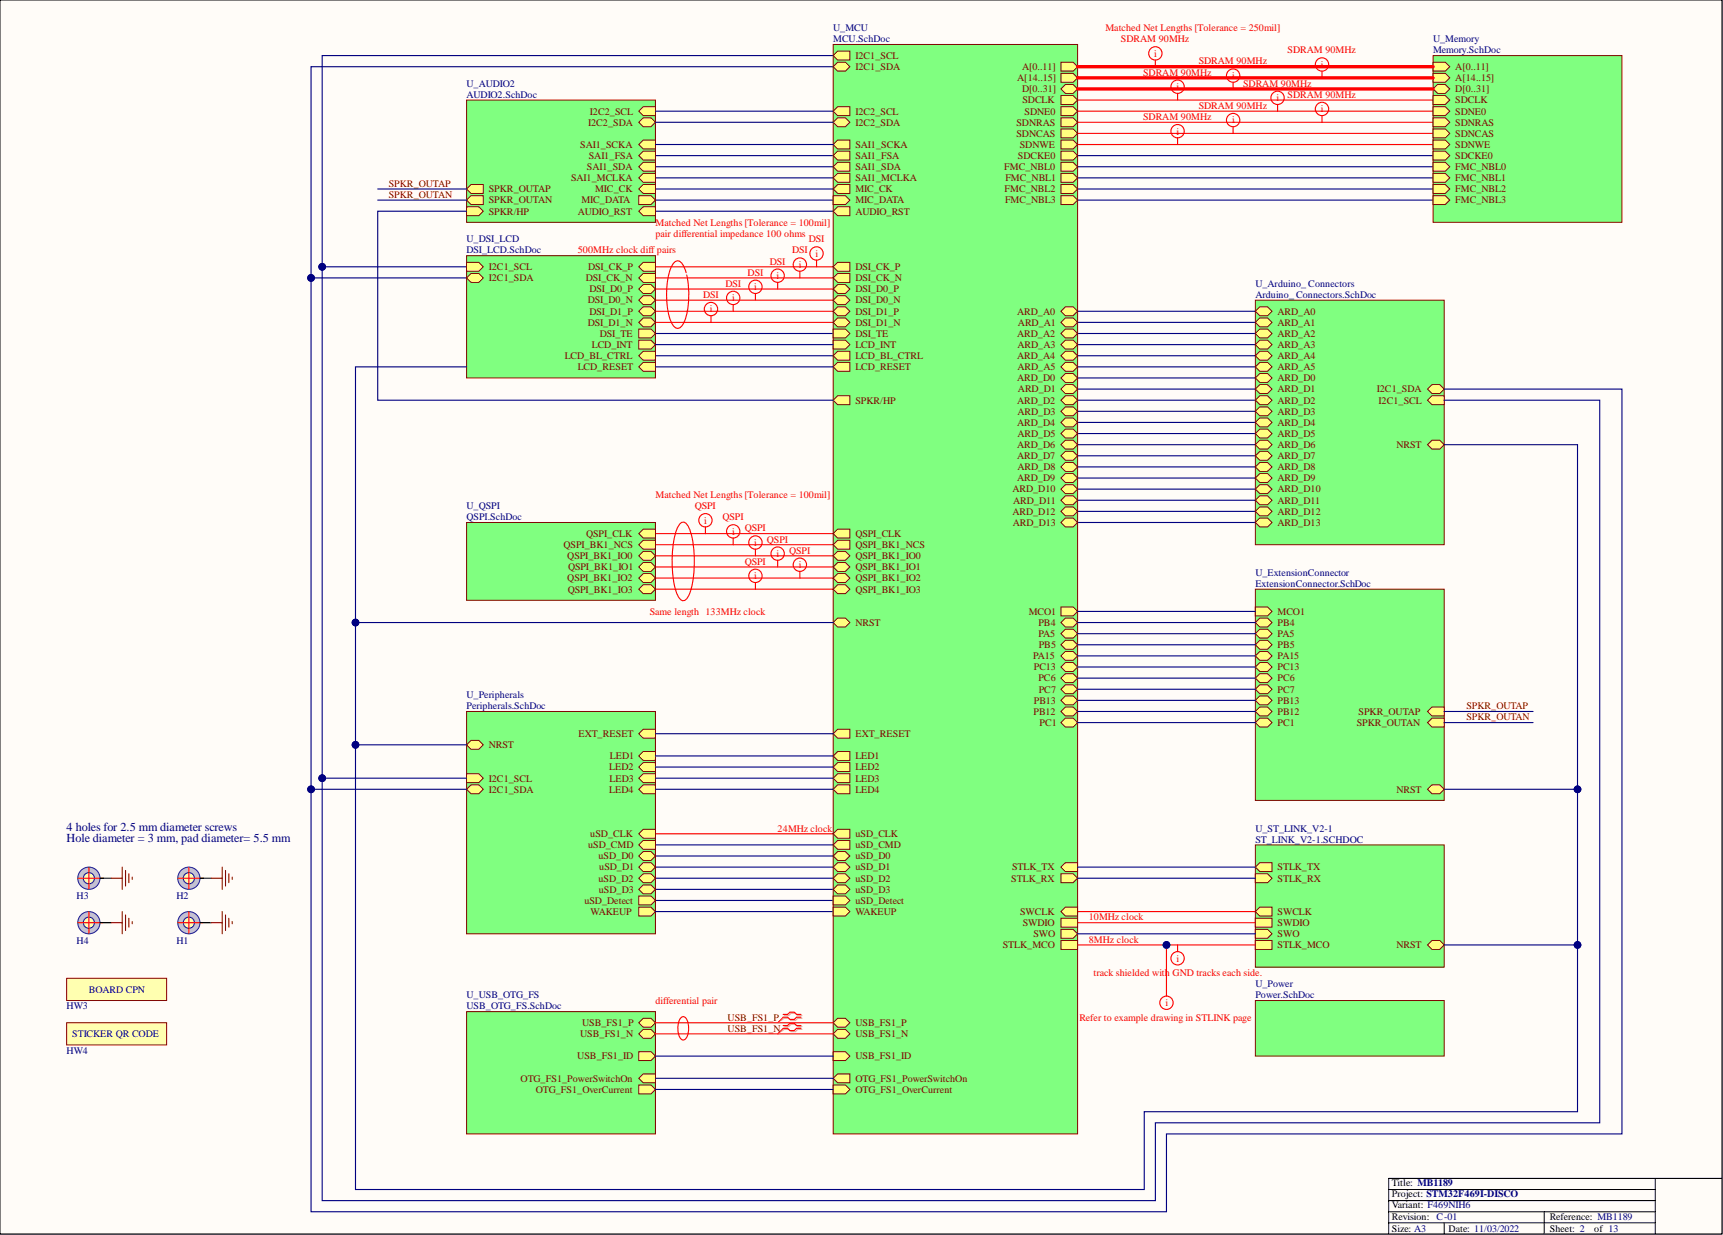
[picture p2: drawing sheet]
<svg xmlns="http://www.w3.org/2000/svg" width="393mm" height="282mm" viewBox="0 0 393 282" stroke-linecap="round" stroke-linejoin="round" font-family="sans-serif">
<defs><g id="words">
<g font-size="2.8" fill="#000080">
<text x="15.2" y="189.7">4 holes for 2.5 mm diameter screws</text>
<text x="15.2" y="192.2">Hole diameter = 3 mm, pad diameter= 5.5 mm</text>
</g>
<g font-size="2.3" fill="#000080">
<text x="190.2" y="7.1">U_MCU</text>
<text x="190.2" y="9.6">MCU.SchDoc</text>
<text x="327.2" y="9.6">U_Memory</text>
<text x="327.2" y="12.2">Memory.SchDoc</text>
<text x="106.5" y="19.8">U_AUDIO2</text>
<text x="106.5" y="22.3">AUDIO2.SchDoc</text>
<text x="106.5" y="55.3">U_DSI_LCD</text>
<text x="106.5" y="57.8">DSI_LCD.SchDoc</text>
<text x="286.6" y="65.5">U_Arduino_ Connectors</text>
<text x="286.6" y="68">Arduino_ Connectors.SchDoc</text>
<text x="106.5" y="116.2">U_QSPI</text>
<text x="106.5" y="118.7">QSPI.SchDoc</text>
<text x="286.6" y="131.4">U_ExtensionConnector</text>
<text x="286.6" y="134">ExtensionConnector.SchDoc</text>
<text x="106.5" y="159.3">U_Peripherals</text>
<text x="106.5" y="161.9">Peripherals.SchDoc</text>
<text x="286.6" y="189.8">U_ST_LINK_V2-1</text>
<text x="286.6" y="192.3">ST_LINK_V2-1.SCHDOC</text>
<text x="17.5" y="205.3">H3</text>
<text x="40.3" y="205.3">H2</text>
<text x="17.5" y="215.4">H4</text>
<text x="40.3" y="215.4">H1</text>
<text x="20.3" y="226.6">BOARD CPN</text>
<text x="106.5" y="227.8">U_USB_OTG_FS</text>
<text x="286.6" y="225.3">U_Power</text>
<text x="286.6" y="227.8">Power.SchDoc</text>
<text x="15.2" y="230.4">HW3</text>
<text x="106.5" y="230.4">USB_OTG_FS.SchDoc</text>
<text x="16.5" y="236.7">STICKER QR CODE</text>
<text x="15.2" y="240.5">HW4</text>
</g>
<g font-size="2.3" fill="#f00">
<text x="252.3" y="7.1">Matched Net Lengths [Tolerance = 250mil]</text>
<text x="255.9" y="9.6">SDRAM 90MHz</text>
<text x="261" y="17.3">SDRAM 90MHz</text>
<text x="263.5" y="12.9">i</text>
<text x="273.7" y="14.7">SDRAM 90MHz</text>
<text x="293.9" y="12.2">SDRAM 90MHz</text>
<text x="301.5" y="15.5">i</text>
<text x="268.6" y="20.6">i</text>
<text x="281.3" y="18">i</text>
<text x="283.8" y="19.8">SDRAM 90MHz</text>
<text x="291.4" y="23.1">i</text>
<text x="293.9" y="22.3">SDRAM 90MHz</text>
<text x="261" y="27.4">SDRAM 90MHz</text>
<text x="273.7" y="24.9">SDRAM 90MHz</text>
<text x="281.3" y="28.2">i</text>
<text x="301.5" y="25.6">i</text>
<text x="268.6" y="30.7">i</text>
<text x="149.6" y="51.5">Matched Net Lengths [Tolerance = 100mil]</text>
<text x="131.9" y="57.8">500MHz clock diff pairs</text>
<text x="149.6" y="54">pair differential impedance 100 ohms</text>
<text x="180.8" y="57.8">DSI</text>
<text x="184.6" y="55.3">DSI</text>
<text x="186.2" y="58.6">i</text>
<text x="165.6" y="65.5">DSI</text>
<text x="170.7" y="62.9">DSI</text>
<text x="175.8" y="60.4">DSI</text>
<text x="177.3" y="63.7">i</text>
<text x="182.3" y="61.1">i</text>
<text x="160.5" y="68">DSI</text>
<text x="162.1" y="71.3">i</text>
<text x="167.1" y="68.8">i</text>
<text x="172.2" y="66.2">i</text>
<text x="149.6" y="113.7">Matched Net Lengths [Tolerance = 100mil]</text>
<text x="158.6" y="116.2">QSPI</text>
<text x="160.8" y="119.5">i</text>
<text x="164.9" y="118.7">QSPI</text>
<text x="167.1" y="122">i</text>
<text x="170" y="121.3">QSPI</text>
<text x="172.2" y="124.6">i</text>
<text x="175.1" y="123.8">QSPI</text>
<text x="170" y="128.9">QSPI</text>
<text x="177.3" y="127.1">i</text>
<text x="180.2" y="126.4">QSPI</text>
<text x="182.3" y="129.7">i</text>
<text x="172.2" y="132.2">i</text>
<text x="148.4" y="140.3">Same length 133MHz clock</text>
<text x="177.5" y="189.8">24MHz clock</text>
<text x="248.5" y="210.1">10MHz clock</text>
<text x="248.5" y="215.2">8MHz clock</text>
<text x="268.6" y="219.5">i</text>
<text x="249.6" y="222.8">track shielded with GND tracks each side.</text>
<text x="149.6" y="229.1">differential pair</text>
<text x="246.4" y="232.9">Refer to example drawing in STLINK page</text>
<text x="266" y="229.6">i</text>
</g>
<g font-size="2.3" fill="#800000">
<text x="195.3" y="13.4">I2C1_SCL</text>
<text x="195.3" y="16">I2C1_SDA</text>
<text x="233.3" y="16">A[0..11]</text>
<text x="332.2" y="16">A[0..11]</text>
<text x="232.2" y="18.5">A[14..15]</text>
<text x="233.3" y="21.1">D[0..31]</text>
<text x="233.4" y="23.6">SDCLK</text>
<text x="332.2" y="21.1">D[0..31]</text>
<text x="332.2" y="23.6">SDCLK</text>
<text x="332.2" y="18.5">A[14..15]</text>
<text x="134.2" y="28.7">I2C2_SDA</text>
<text x="134.7" y="26.1">I2C2_SCL</text>
<text x="195.3" y="26.1">I2C2_SCL</text>
<text x="195.3" y="28.7">I2C2_SDA</text>
<text x="232.1" y="28.7">SDNRAS</text>
<text x="233.9" y="26.1">SDNE0</text>
<text x="332.2" y="28.7">SDNRAS</text>
<text x="332.2" y="26.1">SDNE0</text>
<text x="132.5" y="33.7">SAI1_SCKA</text>
<text x="195.3" y="33.7">SAI1_SCKA</text>
<text x="232.1" y="31.2">SDNCAS</text>
<text x="232.8" y="33.7">SDNWE</text>
<text x="332.2" y="31.2">SDNCAS</text>
<text x="332.2" y="33.7">SDNWE</text>
<text x="130.4" y="41.4">SAI1_MCLKA</text>
<text x="134" y="38.8">SAI1_SDA</text>
<text x="134.4" y="36.3">SAI1_FSA</text>
<text x="195.3" y="38.8">SAI1_SDA</text>
<text x="195.3" y="36.3">SAI1_FSA</text>
<text x="195.3" y="41.4">SAI1_MCLKA</text>
<text x="229.3" y="38.8">FMC_NBL0</text>
<text x="229.5" y="41.4">FMC_NBL1</text>
<text x="232.4" y="36.3">SDCKE0</text>
<text x="332.2" y="38.8">FMC_NBL0</text>
<text x="332.2" y="41.4">FMC_NBL1</text>
<text x="332.2" y="36.3">SDCKE0</text>
<text x="88.8" y="42.6">SPKR_OUTAP</text>
<text x="88.8" y="45.2">SPKR_OUTAN</text>
<text x="111.6" y="43.9">SPKR_OUTAP</text>
<text x="111.6" y="46.4">SPKR_OUTAN</text>
<text x="132.7" y="46.4">MIC_DATA</text>
<text x="135.9" y="43.9">MIC_CK</text>
<text x="195.3" y="43.9">MIC_CK</text>
<text x="195.3" y="46.4">MIC_DATA</text>
<text x="229.4" y="43.9">FMC_NBL2</text>
<text x="229.4" y="46.4">FMC_NBL3</text>
<text x="332.2" y="46.4">FMC_NBL3</text>
<text x="332.2" y="43.9">FMC_NBL2</text>
<text x="111.6" y="49">SPKR/HP</text>
<text x="131.9" y="49">AUDIO_RST</text>
<text x="195.3" y="49">AUDIO_RST</text>
<text x="111.6" y="64.2">I2C1_SDA</text>
<text x="111.6" y="61.7">I2C1_SCL</text>
<text x="133.7" y="64.2">DSI_CK_N</text>
<text x="134.2" y="61.7">DSI_CK_P</text>
<text x="195.3" y="61.7">DSI_CK_P</text>
<text x="195.3" y="64.2">DSI_CK_N</text>
<text x="134.2" y="69.3">DSI_D0_N</text>
<text x="134.6" y="66.7">DSI_D0_P</text>
<text x="134.6" y="71.8">DSI_D1_P</text>
<text x="195.3" y="66.7">DSI_D0_P</text>
<text x="195.3" y="69.3">DSI_D0_N</text>
<text x="195.3" y="71.8">DSI_D1_P</text>
<text x="232.2" y="71.8">ARD_A0</text>
<text x="291.7" y="71.8">ARD_A0</text>
<text x="134.2" y="74.3">DSI_D1_N</text>
<text x="137" y="76.9">DSI_TE</text>
<text x="195.3" y="76.9">DSI_TE</text>
<text x="195.3" y="74.3">DSI_D1_N</text>
<text x="232.2" y="76.9">ARD_A2</text>
<text x="232.4" y="74.3">ARD_A1</text>
<text x="291.7" y="74.3">ARD_A1</text>
<text x="291.7" y="76.9">ARD_A2</text>
<text x="128.9" y="82">LCD_BL_CTRL</text>
<text x="135.1" y="79.4">LCD_INT</text>
<text x="195.3" y="82">LCD_BL_CTRL</text>
<text x="195.3" y="79.4">LCD_INT</text>
<text x="232.2" y="82">ARD_A4</text>
<text x="232.3" y="79.4">ARD_A3</text>
<text x="291.7" y="79.4">ARD_A3</text>
<text x="291.7" y="82">ARD_A4</text>
<text x="131.9" y="84.5">LCD_RESET</text>
<text x="195.3" y="84.5">LCD_RESET</text>
<text x="232.2" y="87">ARD_D0</text>
<text x="232.3" y="84.5">ARD_A5</text>
<text x="232.4" y="89.6">ARD_D1</text>
<text x="291.7" y="84.5">ARD_A5</text>
<text x="291.7" y="89.6">ARD_D1</text>
<text x="291.7" y="87">ARD_D0</text>
<text x="314.3" y="89.6">I2C1_SDA</text>
<text x="195.3" y="92.1">SPKR/HP</text>
<text x="232.2" y="92.1">ARD_D2</text>
<text x="232.3" y="94.6">ARD_D3</text>
<text x="291.7" y="94.6">ARD_D3</text>
<text x="291.7" y="92.1">ARD_D2</text>
<text x="314.7" y="92.1">I2C1_SCL</text>
<text x="232.2" y="97.2">ARD_D4</text>
<text x="232.3" y="99.7">ARD_D5</text>
<text x="291.7" y="99.7">ARD_D5</text>
<text x="291.7" y="97.2">ARD_D4</text>
<text x="232.2" y="102.3">ARD_D6</text>
<text x="232.2" y="104.8">ARD_D7</text>
<text x="232.3" y="107.3">ARD_D8</text>
<text x="291.7" y="107.3">ARD_D8</text>
<text x="291.7" y="102.3">ARD_D6</text>
<text x="291.7" y="104.8">ARD_D7</text>
<text x="318.8" y="102.3">NRST</text>
<text x="231.1" y="112.4">ARD_D10</text>
<text x="232.2" y="109.9">ARD_D9</text>
<text x="291.7" y="112.4">ARD_D10</text>
<text x="291.7" y="109.9">ARD_D9</text>
<text x="231.1" y="117.5">ARD_D12</text>
<text x="231.3" y="114.9">ARD_D11</text>
<text x="291.7" y="117.5">ARD_D12</text>
<text x="291.7" y="114.9">ARD_D11</text>
<text x="128.7" y="125.1">QSPI_BK1_NCS</text>
<text x="133.8" y="122.5">QSPI_CLK</text>
<text x="195.3" y="122.5">QSPI_CLK</text>
<text x="195.3" y="125.1">QSPI_BK1_NCS</text>
<text x="231.2" y="120">ARD_D13</text>
<text x="291.7" y="120">ARD_D13</text>
<text x="129.5" y="127.6">QSPI_BK1_IO0</text>
<text x="129.7" y="130.2">QSPI_BK1_IO1</text>
<text x="195.3" y="130.2">QSPI_BK1_IO1</text>
<text x="195.3" y="127.6">QSPI_BK1_IO0</text>
<text x="129.5" y="132.7">QSPI_BK1_IO2</text>
<text x="129.6" y="135.2">QSPI_BK1_IO3</text>
<text x="195.3" y="135.2">QSPI_BK1_IO3</text>
<text x="195.3" y="132.7">QSPI_BK1_IO2</text>
<text x="195.3" y="142.8">NRST</text>
<text x="234.8" y="140.3">MCO1</text>
<text x="237" y="142.8">PB4</text>
<text x="291.7" y="140.3">MCO1</text>
<text x="291.7" y="142.8">PB4</text>
<text x="237" y="145.4">PA5</text>
<text x="237.1" y="147.9">PB5</text>
<text x="291.7" y="145.4">PA5</text>
<text x="291.7" y="147.9">PB5</text>
<text x="235.9" y="150.5">PA15</text>
<text x="236" y="153">PC13</text>
<text x="237" y="155.5">PC6</text>
<text x="291.7" y="150.5">PA15</text>
<text x="291.7" y="153">PC13</text>
<text x="291.7" y="155.5">PC6</text>
<text x="236" y="160.6">PB13</text>
<text x="237.1" y="158.1">PC7</text>
<text x="291.7" y="158.1">PC7</text>
<text x="291.7" y="160.6">PB13</text>
<text x="334.8" y="161.9">SPKR_OUTAP</text>
<text x="235.9" y="163.1">PB12</text>
<text x="237.3" y="165.7">PC1</text>
<text x="291.7" y="163.1">PB12</text>
<text x="291.7" y="165.7">PC1</text>
<text x="309.7" y="165.7">SPKR_OUTAN</text>
<text x="310.2" y="163.1">SPKR_OUTAP</text>
<text x="334.8" y="164.4">SPKR_OUTAN</text>
<text x="111.6" y="170.8">NRST</text>
<text x="132" y="168.2">EXT_RESET</text>
<text x="139.2" y="173.3">LED1</text>
<text x="195.3" y="168.2">EXT_RESET</text>
<text x="195.3" y="173.3">LED1</text>
<text x="111.6" y="178.4">I2C1_SCL</text>
<text x="139.1" y="175.8">LED2</text>
<text x="139.2" y="178.4">LED3</text>
<text x="195.3" y="175.8">LED2</text>
<text x="195.3" y="178.4">LED3</text>
<text x="111.6" y="180.9">I2C1_SDA</text>
<text x="139.1" y="180.9">LED4</text>
<text x="195.3" y="180.9">LED4</text>
<text x="318.8" y="180.9">NRST</text>
<text x="134.8" y="191.1">uSD_CLK</text>
<text x="195.3" y="191.1">uSD_CLK</text>
<text x="134.2" y="193.6">uSD_CMD</text>
<text x="136.6" y="196.1">uSD_D0</text>
<text x="195.3" y="196.1">uSD_D0</text>
<text x="195.3" y="193.6">uSD_CMD</text>
<text x="136.6" y="201.2">uSD_D2</text>
<text x="136.7" y="203.7">uSD_D3</text>
<text x="136.8" y="198.7">uSD_D1</text>
<text x="195.3" y="198.7">uSD_D1</text>
<text x="195.3" y="201.2">uSD_D2</text>
<text x="195.3" y="203.7">uSD_D3</text>
<text x="230.9" y="201.2">STLK_RX</text>
<text x="231" y="198.7">STLK_TX</text>
<text x="291.7" y="201.2">STLK_RX</text>
<text x="291.7" y="198.7">STLK_TX</text>
<text x="133.4" y="206.3">uSD_Detect</text>
<text x="134.8" y="208.8">WAKEUP</text>
<text x="195.3" y="208.8">WAKEUP</text>
<text x="195.3" y="206.3">uSD_Detect</text>
<text x="232.9" y="208.8">SWCLK</text>
<text x="291.7" y="208.8">SWCLK</text>
<text x="233.5" y="211.4">SWDIO</text>
<text x="235.9" y="213.9">SWO</text>
<text x="291.7" y="211.4">SWDIO</text>
<text x="291.7" y="213.9">SWO</text>
<text x="228.9" y="216.4">STLK_MCO</text>
<text x="291.7" y="216.4">STLK_MCO</text>
<text x="318.8" y="216.4">NRST</text>
<text x="166.1" y="232.9">USB_FS1_P</text>
<text x="132.5" y="236.7">USB_FS1_N</text>
<text x="132.9" y="234.2">USB_FS1_P</text>
<text x="166.1" y="235.5">USB_FS1_N</text>
<text x="195.3" y="236.7">USB_FS1_N</text>
<text x="195.3" y="234.2">USB_FS1_P</text>
<text x="131.8" y="241.8">USB_FS1_ID</text>
<text x="195.3" y="241.8">USB_FS1_ID</text>
<text x="118.9" y="246.9">OTG_FS1_PowerSwitchOn</text>
<text x="122.3" y="249.4">OTG_FS1_OverCurrent</text>
<text x="195.3" y="246.9">OTG_FS1_PowerSwitchOn</text>
<text x="195.3" y="249.4">OTG_FS1_OverCurrent</text>
</g>
<g font-size="2.3">
<text x="317.8" y="270.7">Title: MB1189</text>
<text x="317.8" y="273.3">Project: STM32F469I-DISCO</text>
<text x="317.8" y="275.8">Variant: F469NIH6</text>
<text x="317.8" y="281.1">Size: A3</text>
<text x="317.8" y="278.3">Revision: C-01</text>
<text x="330.7" y="281.1">Date: 11/03/2022</text>
<text x="353.8" y="278.3">Reference: MB1189</text>
<text x="353.8" y="281.1">Sheet: 2</text>
<text x="363.9" y="281.1">of 13</text>
</g>
</g></defs>
<path d="M0 0h393.1v281.6h-393.1z" fill-rule="evenodd" fill="#fffcf8"/>
<path d="M0 0h393.1v281.6h-393.1z" fill="none" stroke="#000" stroke-width=".23"/>
<path d="M0 0h393.1v281.6h-393.1z" fill-rule="evenodd" fill="#fffcf8"/>
<path d="M0 0h393.1v281.6h-393.1zM317 271.5h60.9M317 274h60.9M317 279.1h60.9M317 276.6h60.9M329.7 279.1v2.5M352.5 276.6v5M377.9 268.9v12.7M393.1 268.9h-76.1v12.7" fill="none" stroke="#000" stroke-width=".23"/>
<path d="M246 22.8h81.2M149.6 121.8h40.6M246 208.1h40.6M246 210.6h40.6" fill="none" stroke="#f00" stroke-width=".25"/>
<g fill="none" stroke="#000080" stroke-width=".25">
<path d="M190.2 12.7h-116.7v48.2h33M149.6 35.5h40.6M149.6 38.1h40.6M149.6 48.2h40.6M149.6 40.6h40.6M149.6 43.1h40.6M149.6 45.7h40.6M246 71h40.6M246 73.6h40.6M246 76.1h40.6M246 78.7h40.6M149.6 81.2h40.6"/>
<path d="M246 81.2h40.6M246 83.7h40.6M246 86.3h40.6M246 88.8h40.6M246 91.3h40.6M246 93.9h40.6M246 96.4h40.6M246 99h40.6M246 119.3h40.6M246 101.5h40.6M246 104h40.6M246 106.6h40.6"/>
<path d="M246 109.1h40.6M246 111.6h40.6M246 114.2h40.6M246 116.7h40.6M149.6 205.5h40.6"/>
</g>
<circle cx="73.5" cy="60.9" r=".76" fill="#000080"/>
<circle cx="73.5" cy="60.9" r=".76" fill="none" stroke="#000080" stroke-width=".23"/>
<path d="M190.2 15.2h-119.2v48.2h35.5" fill="none" stroke="#000080" stroke-width=".25"/>
<circle cx="71" cy="63.4" r=".76" fill="#000080"/>
<circle cx="71" cy="63.4" r=".76" fill="none" stroke="#000080" stroke-width=".23"/>
<path d="M246 25.4h81.2M246 27.9h81.2M246 30.4h81.2M246 33h81.2M149.6 124.3h40.6M149.6 126.9h40.6M149.6 129.4h40.6M149.6 131.9h40.6M149.6 134.5h40.6M158 122.8a6.1 6.1 0 0 0-1.6-3.5 1.17 1.17 0 0 0-1.6 .8 23.3 23.3 0 0 0-1.1 12.2 7 7 0 0 0 1.9 4.7 1.17 1.17 0 0 0 1.5-.9 23.2 23.2 0 0 0 1.1-12l-.1-1.1M149.6 190.3h40.6" fill="none" stroke="#f00" stroke-width=".25"/>
<path d="M246 35.5h81.2M246 38.1h81.2M246 40.6h81.2M246 43.1h81.2M246 45.7h81.2M149.6 192.8h40.6M149.6 195.4h40.6M149.6 197.9h40.6M149.6 200.4h40.6M149.6 203h40.6" fill="none" stroke="#000080" stroke-width=".25"/>
<path d="M327.2 12.7h43.1v38h-43.1z" fill-rule="evenodd" fill="#80ff80"/>
<path d="M327.2 12.7h43.1v38h-43.1z" fill="none" stroke="#800000" stroke-width=".23"/>
<path d="M327.2 37h2.8l1 1.1-1 1h-2.8z" fill-rule="evenodd" fill="#ffff80"/>
<path d="M327.2 37h2.8l1 1.1-1 1h-2.8z" fill="none" stroke="#800000" stroke-width=".23"/>
<path d="M327.2 39.6h2.8l1 1-1 1h-2.8z" fill-rule="evenodd" fill="#ffff80"/>
<path d="M327.2 39.6h2.8l1 1-1 1h-2.8z" fill="none" stroke="#800000" stroke-width=".23"/>
<path d="M328.2 19.3h1.8l1 1-1 1h-1.8l-1-1z" fill-rule="evenodd" fill="#ffff80"/>
<path d="M328.2 19.3h1.8l1 1-1 1h-1.8l-1-1z" fill="none" stroke="#800000" stroke-width=".23"/>
<path d="M327.2 29.4h2.8l1 1-1 1.1h-2.8z" fill-rule="evenodd" fill="#ffff80"/>
<path d="M327.2 29.4h2.8l1 1-1 1.1h-2.8z" fill="none" stroke="#800000" stroke-width=".23"/>
<path d="M327.2 32h2.8l1 1-1 1h-2.8z" fill-rule="evenodd" fill="#ffff80"/>
<path d="M327.2 32h2.8l1 1-1 1h-2.8z" fill="none" stroke="#800000" stroke-width=".23"/>
<path d="M327.2 26.9h2.8l1 1-1 1h-2.8z" fill-rule="evenodd" fill="#ffff80"/>
<path d="M327.2 26.9h2.8l1 1-1 1h-2.8z" fill="none" stroke="#800000" stroke-width=".23"/>
<path d="M327.2 24.4h2.8l1 1-1 1h-2.8z" fill-rule="evenodd" fill="#ffff80"/>
<path d="M327.2 24.4h2.8l1 1-1 1h-2.8z" fill="none" stroke="#800000" stroke-width=".23"/>
<path d="M327.2 34.5h2.8l1 1-1 1h-2.8z" fill-rule="evenodd" fill="#ffff80"/>
<path d="M327.2 34.5h2.8l1 1-1 1h-2.8z" fill="none" stroke="#800000" stroke-width=".23"/>
<path d="M327.2 21.8h2.8l1 1-1 1h-2.8z" fill-rule="evenodd" fill="#ffff80"/>
<path d="M327.2 21.8h2.8l1 1-1 1h-2.8z" fill="none" stroke="#800000" stroke-width=".23"/>
<path d="M327.2 44.7h2.8l1 1-1 1h-2.8z" fill-rule="evenodd" fill="#ffff80"/>
<path d="M327.2 44.7h2.8l1 1-1 1h-2.8z" fill="none" stroke="#800000" stroke-width=".23"/>
<path d="M327.2 42.1h2.8l1 1-1 1h-2.8z" fill-rule="evenodd" fill="#ffff80"/>
<path d="M327.2 42.1h2.8l1 1-1 1h-2.8z" fill="none" stroke="#800000" stroke-width=".23"/>
<path d="M327.2 14.2h2.8l1 1-1 1h-2.8z" fill-rule="evenodd" fill="#ffff80"/>
<path d="M327.2 14.2h2.8l1 1-1 1h-2.8z" fill="none" stroke="#800000" stroke-width=".23"/>
<path d="M327.2 16.7h2.8l1 1.1-1 1h-2.8z" fill-rule="evenodd" fill="#ffff80"/>
<path d="M327.2 16.7h2.8l1 1.1-1 1h-2.8z" fill="none" stroke="#800000" stroke-width=".23"/>
<path d="M106.5 162.4h43.1v50.7h-43.1z" fill-rule="evenodd" fill="#80ff80"/>
<path d="M106.5 162.4h43.1v50.7h-43.1z" fill="none" stroke="#800000" stroke-width=".23"/>
<path d="M146.8 189.3h2.8v2h-2.8l-1-1z" fill-rule="evenodd" fill="#ffff80"/>
<path d="M146.8 189.3h2.8v2h-2.8l-1-1z" fill="none" stroke="#800000" stroke-width=".23"/>
<path d="M146.8 191.8h2.8v2h-2.8l-1-1z" fill-rule="evenodd" fill="#ffff80"/>
<path d="M146.8 191.8h2.8v2h-2.8l-1-1z" fill="none" stroke="#800000" stroke-width=".23"/>
<path d="M146.8 194.4h1.8l1 1-1 1h-1.8l-1-1z" fill-rule="evenodd" fill="#ffff80"/>
<path d="M146.8 194.4h1.8l1 1-1 1h-1.8l-1-1z" fill="none" stroke="#800000" stroke-width=".23"/>
<path d="M146.8 196.9h1.8l1 1-1 1h-1.8l-1-1z" fill-rule="evenodd" fill="#ffff80"/>
<path d="M146.8 196.9h1.8l1 1-1 1h-1.8l-1-1z" fill="none" stroke="#800000" stroke-width=".23"/>
<path d="M146.8 199.4h1.8l1 1-1 1.1h-1.8l-1-1.1z" fill-rule="evenodd" fill="#ffff80"/>
<path d="M146.8 199.4h1.8l1 1-1 1.1h-1.8l-1-1.1z" fill="none" stroke="#800000" stroke-width=".23"/>
<path d="M146.8 202h1.8l1 1-1 1h-1.8l-1-1z" fill-rule="evenodd" fill="#ffff80"/>
<path d="M146.8 202h1.8l1 1-1 1h-1.8l-1-1z" fill="none" stroke="#800000" stroke-width=".23"/>
<path d="M145.8 207h2.8l1 1.1-1 1h-2.8z" fill-rule="evenodd" fill="#ffff80"/>
<path d="M145.8 207h2.8l1 1.1-1 1h-2.8z" fill="none" stroke="#800000" stroke-width=".23"/>
<path d="M146.8 166.4h2.8v2.1h-2.8l-1-1z" fill-rule="evenodd" fill="#ffff80"/>
<path d="M146.8 166.4h2.8v2.1h-2.8l-1-1z" fill="none" stroke="#800000" stroke-width=".23"/>
<path d="M146.8 171.5h2.8v2h-2.8l-1-1z" fill-rule="evenodd" fill="#ffff80"/>
<path d="M146.8 171.5h2.8v2h-2.8l-1-1z" fill="none" stroke="#800000" stroke-width=".23"/>
<path d="M146.8 174.1h2.8v2h-2.8l-1-1z" fill-rule="evenodd" fill="#ffff80"/>
<path d="M146.8 174.1h2.8v2h-2.8l-1-1z" fill="none" stroke="#800000" stroke-width=".23"/>
<path d="M146.8 176.6h2.8v2h-2.8l-1-1z" fill-rule="evenodd" fill="#ffff80"/>
<path d="M146.8 176.6h2.8v2h-2.8l-1-1z" fill="none" stroke="#800000" stroke-width=".23"/>
<path d="M146.8 179.1h2.8v2.1h-2.8l-1-1.1z" fill-rule="evenodd" fill="#ffff80"/>
<path d="M146.8 179.1h2.8v2.1h-2.8l-1-1.1z" fill="none" stroke="#800000" stroke-width=".23"/>
<path d="M107.5 169h1.8l1 1-1 1h-1.8l-1-1z" fill-rule="evenodd" fill="#ffff80"/>
<path d="M107.5 169h1.8l1 1-1 1h-1.8l-1-1z" fill="none" stroke="#800000" stroke-width=".23"/>
<path d="M145.8 204.5h2.8l1 1-1 1h-2.8z" fill-rule="evenodd" fill="#ffff80"/>
<path d="M145.8 204.5h2.8l1 1-1 1h-2.8z" fill="none" stroke="#800000" stroke-width=".23"/>
<path d="M107.5 179.1h1.8l1 1-1 1.1h-1.8l-1-1.1z" fill-rule="evenodd" fill="#ffff80"/>
<path d="M107.5 179.1h1.8l1 1-1 1.1h-1.8l-1-1.1z" fill="none" stroke="#800000" stroke-width=".23"/>
<path d="M106.5 176.6h2.8l1 1-1 1h-2.8z" fill-rule="evenodd" fill="#ffff80"/>
<path d="M106.5 176.6h2.8l1 1-1 1h-2.8z" fill="none" stroke="#800000" stroke-width=".23"/>
<path d="M286.6 228.4h43.1v12.6h-43.1z" fill-rule="evenodd" fill="#80ff80"/>
<path d="M286.6 228.4h43.1v12.6h-43.1z" fill="none" stroke="#800000" stroke-width=".23"/>
<path d="M286.6 192.8h43.1v27.9h-43.1z" fill-rule="evenodd" fill="#80ff80"/>
<path d="M286.6 192.8h43.1v27.9h-43.1z" fill="none" stroke="#800000" stroke-width=".23"/>
<path d="M286.6 199.4h2.8l1 1-1 1.1h-2.8z" fill-rule="evenodd" fill="#ffff80"/>
<path d="M286.6 199.4h2.8l1 1-1 1.1h-2.8z" fill="none" stroke="#800000" stroke-width=".23"/>
<path d="M287.6 196.9h2.8v2h-2.8l-1-1z" fill-rule="evenodd" fill="#ffff80"/>
<path d="M287.6 196.9h2.8v2h-2.8l-1-1z" fill="none" stroke="#800000" stroke-width=".23"/>
<path d="M286.6 209.6h3.8v2h-3.8z" fill-rule="evenodd" fill="#ffff80"/>
<path d="M286.6 209.6h3.8v2h-3.8z" fill="none" stroke="#800000" stroke-width=".23"/>
<path d="M286.6 212.1h2.8l1 1-1 1h-2.8z" fill-rule="evenodd" fill="#ffff80"/>
<path d="M286.6 212.1h2.8l1 1-1 1h-2.8z" fill="none" stroke="#800000" stroke-width=".23"/>
<path d="M287.6 207h2.8v2.1h-2.8l-1-1z" fill-rule="evenodd" fill="#ffff80"/>
<path d="M287.6 207h2.8v2.1h-2.8l-1-1z" fill="none" stroke="#800000" stroke-width=".23"/>
<path d="M326.9 214.7h1.8l1 1-1 1h-1.8l-1-1z" fill-rule="evenodd" fill="#ffff80"/>
<path d="M326.9 214.7h1.8l1 1-1 1h-1.8l-1-1z" fill="none" stroke="#800000" stroke-width=".23"/>
<path d="M286.6 214.7h3.8v2h-3.8z" fill-rule="evenodd" fill="#ffff80"/>
<path d="M286.6 214.7h3.8v2h-3.8z" fill="none" stroke="#800000" stroke-width=".23"/>
<path d="M149.6 76.1h40.6M149.6 208.1h40.6" fill="none" stroke="#000080" stroke-width=".25"/>
<path d="M149.6 60.9h40.6M149.6 63.4h40.6M149.6 66h40.6M149.6 68.5h40.6M149.6 71h40.6M149.6 73.6h40.6" fill="none" stroke="#f00" stroke-width=".25"/>
<path d="M190.2 10.1h55.8v248.7h-55.8z" fill-rule="evenodd" fill="#80ff80"/>
<path d="M190.2 10.1h55.8v248.7h-55.8z" fill="none" stroke="#800000" stroke-width=".23"/>
<path d="M191.2 80.2h2.8v2h-2.8l-1-1z" fill-rule="evenodd" fill="#ffff80"/>
<path d="M191.2 80.2h2.8v2h-2.8l-1-1z" fill="none" stroke="#800000" stroke-width=".23"/>
<path d="M191.2 42.1h2.8v2h-2.8l-1-1z" fill-rule="evenodd" fill="#ffff80"/>
<path d="M191.2 42.1h2.8v2h-2.8l-1-1z" fill="none" stroke="#800000" stroke-width=".23"/>
<path d="M191.2 11.7h2.8v2h-2.8l-1-1z" fill-rule="evenodd" fill="#ffff80"/>
<path d="M191.2 11.7h2.8v2h-2.8l-1-1z" fill="none" stroke="#800000" stroke-width=".23"/>
<path d="M191.2 14.2h1.8l1 1-1 1h-1.8l-1-1z" fill-rule="evenodd" fill="#ffff80"/>
<path d="M191.2 14.2h1.8l1 1-1 1h-1.8l-1-1z" fill="none" stroke="#800000" stroke-width=".23"/>
<path d="M191.2 194.4h1.8l1 1-1 1h-1.8l-1-1z" fill-rule="evenodd" fill="#ffff80"/>
<path d="M191.2 194.4h1.8l1 1-1 1h-1.8l-1-1z" fill="none" stroke="#800000" stroke-width=".23"/>
<path d="M191.2 196.9h1.8l1 1-1 1h-1.8l-1-1z" fill-rule="evenodd" fill="#ffff80"/>
<path d="M191.2 196.9h1.8l1 1-1 1h-1.8l-1-1z" fill="none" stroke="#800000" stroke-width=".23"/>
<path d="M191.2 199.4h1.8l1 1-1 1.1h-1.8l-1-1.1z" fill-rule="evenodd" fill="#ffff80"/>
<path d="M191.2 199.4h1.8l1 1-1 1.1h-1.8l-1-1.1z" fill="none" stroke="#800000" stroke-width=".23"/>
<path d="M191.2 166.4h2.8v2.1h-2.8l-1-1z" fill-rule="evenodd" fill="#ffff80"/>
<path d="M191.2 166.4h2.8v2.1h-2.8l-1-1z" fill="none" stroke="#800000" stroke-width=".23"/>
<path d="M191.2 202h1.8l1 1-1 1h-1.8l-1-1z" fill-rule="evenodd" fill="#ffff80"/>
<path d="M191.2 202h1.8l1 1-1 1h-1.8l-1-1z" fill="none" stroke="#800000" stroke-width=".23"/>
<path d="M191.2 189.3h2.8v2h-2.8l-1-1z" fill-rule="evenodd" fill="#ffff80"/>
<path d="M191.2 189.3h2.8v2h-2.8l-1-1z" fill="none" stroke="#800000" stroke-width=".23"/>
<path d="M191.2 191.8h2.8v2h-2.8l-1-1z" fill-rule="evenodd" fill="#ffff80"/>
<path d="M191.2 191.8h2.8v2h-2.8l-1-1z" fill="none" stroke="#800000" stroke-width=".23"/>
<path d="M242.2 44.7h2.8l1 1-1 1h-2.8z" fill-rule="evenodd" fill="#ffff80"/>
<path d="M242.2 44.7h2.8l1 1-1 1h-2.8z" fill="none" stroke="#800000" stroke-width=".23"/>
<path d="M242.2 42.1h2.8l1 1-1 1h-2.8z" fill-rule="evenodd" fill="#ffff80"/>
<path d="M242.2 42.1h2.8l1 1-1 1h-2.8z" fill="none" stroke="#800000" stroke-width=".23"/>
<path d="M242.2 37h2.8l1 1.1-1 1h-2.8z" fill-rule="evenodd" fill="#ffff80"/>
<path d="M242.2 37h2.8l1 1.1-1 1h-2.8z" fill="none" stroke="#800000" stroke-width=".23"/>
<path d="M242.2 39.6h2.8l1 1-1 1h-2.8z" fill-rule="evenodd" fill="#ffff80"/>
<path d="M242.2 39.6h2.8l1 1-1 1h-2.8z" fill="none" stroke="#800000" stroke-width=".23"/>
<path d="M191.2 37h2.8v2.1h-2.8l-1-1z" fill-rule="evenodd" fill="#ffff80"/>
<path d="M191.2 37h2.8v2.1h-2.8l-1-1z" fill="none" stroke="#800000" stroke-width=".23"/>
<path d="M191.2 32h2.8v2h-2.8l-1-1z" fill-rule="evenodd" fill="#ffff80"/>
<path d="M191.2 32h2.8v2h-2.8l-1-1z" fill="none" stroke="#800000" stroke-width=".23"/>
<path d="M191.2 34.5h2.8v2h-2.8l-1-1z" fill-rule="evenodd" fill="#ffff80"/>
<path d="M191.2 34.5h2.8v2h-2.8l-1-1z" fill="none" stroke="#800000" stroke-width=".23"/>
<path d="M191.2 39.6h2.8v2h-2.8l-1-1z" fill-rule="evenodd" fill="#ffff80"/>
<path d="M191.2 39.6h2.8v2h-2.8l-1-1z" fill="none" stroke="#800000" stroke-width=".23"/>
<path d="M242.2 26.9h2.8l1 1-1 1h-2.8z" fill-rule="evenodd" fill="#ffff80"/>
<path d="M242.2 26.9h2.8l1 1-1 1h-2.8z" fill="none" stroke="#800000" stroke-width=".23"/>
<path d="M242.2 21.8h2.8l1 1-1 1h-2.8z" fill-rule="evenodd" fill="#ffff80"/>
<path d="M242.2 21.8h2.8l1 1-1 1h-2.8z" fill="none" stroke="#800000" stroke-width=".23"/>
<path d="M242.2 29.4h2.8l1 1-1 1.1h-2.8z" fill-rule="evenodd" fill="#ffff80"/>
<path d="M242.2 29.4h2.8l1 1-1 1.1h-2.8z" fill="none" stroke="#800000" stroke-width=".23"/>
<path d="M242.2 34.5h2.8l1 1-1 1h-2.8z" fill-rule="evenodd" fill="#ffff80"/>
<path d="M242.2 34.5h2.8l1 1-1 1h-2.8z" fill="none" stroke="#800000" stroke-width=".23"/>
<path d="M242.2 24.4h2.8l1 1-1 1h-2.8z" fill-rule="evenodd" fill="#ffff80"/>
<path d="M242.2 24.4h2.8l1 1-1 1h-2.8z" fill="none" stroke="#800000" stroke-width=".23"/>
<path d="M242.2 32h2.8l1 1-1 1h-2.8z" fill-rule="evenodd" fill="#ffff80"/>
<path d="M242.2 32h2.8l1 1-1 1h-2.8z" fill="none" stroke="#800000" stroke-width=".23"/>
<path d="M243.2 19.3h1.8l1 1-1 1h-1.8l-1-1z" fill-rule="evenodd" fill="#ffff80"/>
<path d="M243.2 19.3h1.8l1 1-1 1h-1.8l-1-1z" fill="none" stroke="#800000" stroke-width=".23"/>
<path d="M191.2 120.8h2.8v2h-2.8l-1-1z" fill-rule="evenodd" fill="#ffff80"/>
<path d="M191.2 120.8h2.8v2h-2.8l-1-1z" fill="none" stroke="#800000" stroke-width=".23"/>
<path d="M191.2 123.3h2.8v2h-2.8l-1-1z" fill-rule="evenodd" fill="#ffff80"/>
<path d="M191.2 123.3h2.8v2h-2.8l-1-1z" fill="none" stroke="#800000" stroke-width=".23"/>
<path d="M191.2 133.5h1.8l1 1-1 1h-1.8l-1-1z" fill-rule="evenodd" fill="#ffff80"/>
<path d="M191.2 133.5h1.8l1 1-1 1h-1.8l-1-1z" fill="none" stroke="#800000" stroke-width=".23"/>
<path d="M191.2 130.9h1.8l1 1-1 1.1h-1.8l-1-1.1z" fill-rule="evenodd" fill="#ffff80"/>
<path d="M191.2 130.9h1.8l1 1-1 1.1h-1.8l-1-1.1z" fill="none" stroke="#800000" stroke-width=".23"/>
<path d="M191.2 128.4h1.8l1 1-1 1h-1.8l-1-1z" fill-rule="evenodd" fill="#ffff80"/>
<path d="M191.2 128.4h1.8l1 1-1 1h-1.8l-1-1z" fill="none" stroke="#800000" stroke-width=".23"/>
<path d="M191.2 125.8h1.8l1 1.1-1 1h-1.8l-1-1z" fill-rule="evenodd" fill="#ffff80"/>
<path d="M191.2 125.8h1.8l1 1.1-1 1h-1.8l-1-1z" fill="none" stroke="#800000" stroke-width=".23"/>
<path d="M190.2 207h2.8l1 1.1-1 1h-2.8z" fill-rule="evenodd" fill="#ffff80"/>
<path d="M190.2 207h2.8l1 1.1-1 1h-2.8z" fill="none" stroke="#800000" stroke-width=".23"/>
<path d="M190.2 75.1h2.8l1 1-1 1h-2.8z" fill-rule="evenodd" fill="#ffff80"/>
<path d="M190.2 75.1h2.8l1 1-1 1h-2.8z" fill="none" stroke="#800000" stroke-width=".23"/>
<path d="M191.2 59.9h2.8v2h-2.8l-1-1z" fill-rule="evenodd" fill="#ffff80"/>
<path d="M191.2 59.9h2.8v2h-2.8l-1-1z" fill="none" stroke="#800000" stroke-width=".23"/>
<path d="M191.2 62.4h2.8v2h-2.8l-1-1z" fill-rule="evenodd" fill="#ffff80"/>
<path d="M191.2 62.4h2.8v2h-2.8l-1-1z" fill="none" stroke="#800000" stroke-width=".23"/>
<path d="M191.2 65h1.8l1 1-1 1h-1.8l-1-1z" fill-rule="evenodd" fill="#ffff80"/>
<path d="M191.2 65h1.8l1 1-1 1h-1.8l-1-1z" fill="none" stroke="#800000" stroke-width=".23"/>
<path d="M191.2 67.5h1.8l1 1-1 1h-1.8l-1-1z" fill-rule="evenodd" fill="#ffff80"/>
<path d="M191.2 67.5h1.8l1 1-1 1h-1.8l-1-1z" fill="none" stroke="#800000" stroke-width=".23"/>
<path d="M191.2 70h1.8l1 1-1 1.1h-1.8l-1-1.1z" fill-rule="evenodd" fill="#ffff80"/>
<path d="M191.2 70h1.8l1 1-1 1.1h-1.8l-1-1.1z" fill="none" stroke="#800000" stroke-width=".23"/>
<path d="M191.2 72.6h1.8l1 1-1 1h-1.8l-1-1z" fill-rule="evenodd" fill="#ffff80"/>
<path d="M191.2 72.6h1.8l1 1-1 1h-1.8l-1-1z" fill="none" stroke="#800000" stroke-width=".23"/>
<path d="M191.2 141.1h1.8l1 1-1 1h-1.8l-1-1z" fill-rule="evenodd" fill="#ffff80"/>
<path d="M191.2 141.1h1.8l1 1-1 1h-1.8l-1-1z" fill="none" stroke="#800000" stroke-width=".23"/>
<path d="M190.2 77.6h2.8l1 1.1-1 1h-2.8z" fill-rule="evenodd" fill="#ffff80"/>
<path d="M190.2 77.6h2.8l1 1.1-1 1h-2.8z" fill="none" stroke="#800000" stroke-width=".23"/>
<path d="M191.2 171.5h2.8v2h-2.8l-1-1z" fill-rule="evenodd" fill="#ffff80"/>
<path d="M191.2 171.5h2.8v2h-2.8l-1-1z" fill="none" stroke="#800000" stroke-width=".23"/>
<path d="M191.2 174.1h2.8v2h-2.8l-1-1z" fill-rule="evenodd" fill="#ffff80"/>
<path d="M191.2 174.1h2.8v2h-2.8l-1-1z" fill="none" stroke="#800000" stroke-width=".23"/>
<path d="M191.2 176.6h2.8v2h-2.8l-1-1z" fill-rule="evenodd" fill="#ffff80"/>
<path d="M191.2 176.6h2.8v2h-2.8l-1-1z" fill="none" stroke="#800000" stroke-width=".23"/>
<path d="M191.2 179.1h2.8v2.1h-2.8l-1-1.1z" fill-rule="evenodd" fill="#ffff80"/>
<path d="M191.2 179.1h2.8v2.1h-2.8l-1-1.1z" fill="none" stroke="#800000" stroke-width=".23"/>
<path d="M190.2 204.5h2.8l1 1-1 1h-2.8z" fill-rule="evenodd" fill="#ffff80"/>
<path d="M190.2 204.5h2.8l1 1-1 1h-2.8z" fill="none" stroke="#800000" stroke-width=".23"/>
<path d="M243.2 196.9h2.8v2h-2.8l-1-1z" fill-rule="evenodd" fill="#ffff80"/>
<path d="M243.2 196.9h2.8v2h-2.8l-1-1z" fill="none" stroke="#800000" stroke-width=".23"/>
<path d="M242.2 199.4h2.8l1 1-1 1.1h-2.8z" fill-rule="evenodd" fill="#ffff80"/>
<path d="M242.2 199.4h2.8l1 1-1 1.1h-2.8z" fill="none" stroke="#800000" stroke-width=".23"/>
<path d="M243.2 97.9h1.8l1 1.1-1 1h-1.8l-1-1z" fill-rule="evenodd" fill="#ffff80"/>
<path d="M243.2 97.9h1.8l1 1.1-1 1h-1.8l-1-1z" fill="none" stroke="#800000" stroke-width=".23"/>
<path d="M243.2 95.4h1.8l1 1-1 1h-1.8l-1-1z" fill-rule="evenodd" fill="#ffff80"/>
<path d="M243.2 95.4h1.8l1 1-1 1h-1.8l-1-1z" fill="none" stroke="#800000" stroke-width=".23"/>
<path d="M243.2 92.9h1.8l1 1-1 1h-1.8l-1-1z" fill-rule="evenodd" fill="#ffff80"/>
<path d="M243.2 92.9h1.8l1 1-1 1h-1.8l-1-1z" fill="none" stroke="#800000" stroke-width=".23"/>
<path d="M243.2 90.3h1.8l1 1-1 1.1h-1.8l-1-1.1z" fill-rule="evenodd" fill="#ffff80"/>
<path d="M243.2 90.3h1.8l1 1-1 1.1h-1.8l-1-1.1z" fill="none" stroke="#800000" stroke-width=".23"/>
<path d="M243.2 87.8h1.8l1 1-1 1h-1.8l-1-1z" fill-rule="evenodd" fill="#ffff80"/>
<path d="M243.2 87.8h1.8l1 1-1 1h-1.8l-1-1z" fill="none" stroke="#800000" stroke-width=".23"/>
<path d="M243.2 85.3h1.8l1 1-1 1h-1.8l-1-1z" fill-rule="evenodd" fill="#ffff80"/>
<path d="M243.2 85.3h1.8l1 1-1 1h-1.8l-1-1z" fill="none" stroke="#800000" stroke-width=".23"/>
<path d="M243.2 118.2h1.8l1 1.1-1 1h-1.8l-1-1z" fill-rule="evenodd" fill="#ffff80"/>
<path d="M243.2 118.2h1.8l1 1.1-1 1h-1.8l-1-1z" fill="none" stroke="#800000" stroke-width=".23"/>
<path d="M243.2 115.7h1.8l1 1-1 1h-1.8l-1-1z" fill-rule="evenodd" fill="#ffff80"/>
<path d="M243.2 115.7h1.8l1 1-1 1h-1.8l-1-1z" fill="none" stroke="#800000" stroke-width=".23"/>
<path d="M243.2 113.2h1.8l1 1-1 1h-1.8l-1-1z" fill-rule="evenodd" fill="#ffff80"/>
<path d="M243.2 113.2h1.8l1 1-1 1h-1.8l-1-1z" fill="none" stroke="#800000" stroke-width=".23"/>
<path d="M243.2 110.6h1.8l1 1-1 1.1h-1.8l-1-1.1z" fill-rule="evenodd" fill="#ffff80"/>
<path d="M243.2 110.6h1.8l1 1-1 1.1h-1.8l-1-1.1z" fill="none" stroke="#800000" stroke-width=".23"/>
<path d="M243.2 108.1h1.8l1 1-1 1h-1.8l-1-1z" fill-rule="evenodd" fill="#ffff80"/>
<path d="M243.2 108.1h1.8l1 1-1 1h-1.8l-1-1z" fill="none" stroke="#800000" stroke-width=".23"/>
<path d="M243.2 105.5h1.8l1 1.1-1 1h-1.8l-1-1z" fill-rule="evenodd" fill="#ffff80"/>
<path d="M243.2 105.5h1.8l1 1.1-1 1h-1.8l-1-1z" fill="none" stroke="#800000" stroke-width=".23"/>
<path d="M243.2 100.5h1.8l1 1-1 1h-1.8l-1-1z" fill-rule="evenodd" fill="#ffff80"/>
<path d="M243.2 100.5h1.8l1 1-1 1h-1.8l-1-1z" fill="none" stroke="#800000" stroke-width=".23"/>
<path d="M243.2 103h1.8l1 1-1 1h-1.8l-1-1z" fill-rule="evenodd" fill="#ffff80"/>
<path d="M243.2 103h1.8l1 1-1 1h-1.8l-1-1z" fill="none" stroke="#800000" stroke-width=".23"/>
<path d="M243.2 70h1.8l1 1-1 1.1h-1.8l-1-1.1z" fill-rule="evenodd" fill="#ffff80"/>
<path d="M243.2 70h1.8l1 1-1 1.1h-1.8l-1-1.1z" fill="none" stroke="#800000" stroke-width=".23"/>
<path d="M243.2 72.6h1.8l1 1-1 1h-1.8l-1-1z" fill-rule="evenodd" fill="#ffff80"/>
<path d="M243.2 72.6h1.8l1 1-1 1h-1.8l-1-1z" fill="none" stroke="#800000" stroke-width=".23"/>
<path d="M243.2 75.1h1.8l1 1-1 1h-1.8l-1-1z" fill-rule="evenodd" fill="#ffff80"/>
<path d="M243.2 75.1h1.8l1 1-1 1h-1.8l-1-1z" fill="none" stroke="#800000" stroke-width=".23"/>
<path d="M243.2 77.6h1.8l1 1.1-1 1h-1.8l-1-1z" fill-rule="evenodd" fill="#ffff80"/>
<path d="M243.2 77.6h1.8l1 1.1-1 1h-1.8l-1-1z" fill="none" stroke="#800000" stroke-width=".23"/>
<path d="M243.2 80.2h1.8l1 1-1 1h-1.8l-1-1z" fill-rule="evenodd" fill="#ffff80"/>
<path d="M243.2 80.2h1.8l1 1-1 1h-1.8l-1-1z" fill="none" stroke="#800000" stroke-width=".23"/>
<path d="M243.2 82.7h1.8l1 1-1 1h-1.8l-1-1z" fill-rule="evenodd" fill="#ffff80"/>
<path d="M243.2 82.7h1.8l1 1-1 1h-1.8l-1-1z" fill="none" stroke="#800000" stroke-width=".23"/>
<path d="M243.2 207h2.8v2.1h-2.8l-1-1z" fill-rule="evenodd" fill="#ffff80"/>
<path d="M243.2 207h2.8v2.1h-2.8l-1-1z" fill="none" stroke="#800000" stroke-width=".23"/>
<path d="M242.2 212.1h2.8l1 1-1 1h-2.8z" fill-rule="evenodd" fill="#ffff80"/>
<path d="M242.2 212.1h2.8l1 1-1 1h-2.8z" fill="none" stroke="#800000" stroke-width=".23"/>
<path d="M191.2 47.2h2.8v2h-2.8l-1-1z" fill-rule="evenodd" fill="#ffff80"/>
<path d="M191.2 47.2h2.8v2h-2.8l-1-1z" fill="none" stroke="#800000" stroke-width=".23"/>
<path d="M190.2 240h2.8l1 1-1 1.1h-2.8z" fill-rule="evenodd" fill="#ffff80"/>
<path d="M190.2 240h2.8l1 1-1 1.1h-2.8z" fill="none" stroke="#800000" stroke-width=".23"/>
<path d="M191.2 245.1h2.8v2h-2.8l-1-1z" fill-rule="evenodd" fill="#ffff80"/>
<path d="M191.2 245.1h2.8v2h-2.8l-1-1z" fill="none" stroke="#800000" stroke-width=".23"/>
<path d="M190.2 247.6h2.8l1 1.1-1 1h-2.8z" fill-rule="evenodd" fill="#ffff80"/>
<path d="M190.2 247.6h2.8l1 1.1-1 1h-2.8z" fill="none" stroke="#800000" stroke-width=".23"/>
<path d="M191.2 24.4h2.8v2h-2.8l-1-1z" fill-rule="evenodd" fill="#ffff80"/>
<path d="M191.2 24.4h2.8v2h-2.8l-1-1z" fill="none" stroke="#800000" stroke-width=".23"/>
<path d="M191.2 26.9h1.8l1 1-1 1h-1.8l-1-1z" fill-rule="evenodd" fill="#ffff80"/>
<path d="M191.2 26.9h1.8l1 1-1 1h-1.8l-1-1z" fill="none" stroke="#800000" stroke-width=".23"/>
<path d="M190.2 44.7h2.8l1 1-1 1h-2.8z" fill-rule="evenodd" fill="#ffff80"/>
<path d="M190.2 44.7h2.8l1 1-1 1h-2.8z" fill="none" stroke="#800000" stroke-width=".23"/>
<path d="M242.2 138.5h2.8l1 1-1 1.1h-2.8z" fill-rule="evenodd" fill="#ffff80"/>
<path d="M242.2 138.5h2.8l1 1-1 1.1h-2.8z" fill="none" stroke="#800000" stroke-width=".23"/>
<path d="M191.2 235h1.8l1 1-1 1h-1.8l-1-1z" fill-rule="evenodd" fill="#ffff80"/>
<path d="M191.2 235h1.8l1 1-1 1h-1.8l-1-1z" fill="none" stroke="#800000" stroke-width=".23"/>
<path d="M191.2 232.4h1.8l1 1-1 1h-1.8l-1-1z" fill-rule="evenodd" fill="#ffff80"/>
<path d="M191.2 232.4h1.8l1 1-1 1h-1.8l-1-1z" fill="none" stroke="#800000" stroke-width=".23"/>
<path d="M242.2 209.6h3.8v2h-3.8z" fill-rule="evenodd" fill="#ffff80"/>
<path d="M242.2 209.6h3.8v2h-3.8z" fill="none" stroke="#800000" stroke-width=".23"/>
<path d="M191.2 90.3h2.8v2.1h-2.8l-1-1.1z" fill-rule="evenodd" fill="#ffff80"/>
<path d="M191.2 90.3h2.8v2.1h-2.8l-1-1.1z" fill="none" stroke="#800000" stroke-width=".23"/>
<path d="M242.2 14.2h2.8l1 1-1 1h-2.8z" fill-rule="evenodd" fill="#ffff80"/>
<path d="M242.2 14.2h2.8l1 1-1 1h-2.8z" fill="none" stroke="#800000" stroke-width=".23"/>
<path d="M242.2 16.7h2.8l1 1.1-1 1h-2.8z" fill-rule="evenodd" fill="#ffff80"/>
<path d="M242.2 16.7h2.8l1 1.1-1 1h-2.8z" fill="none" stroke="#800000" stroke-width=".23"/>
<path d="M243.2 141.1h1.8l1 1-1 1h-1.8l-1-1z" fill-rule="evenodd" fill="#ffff80"/>
<path d="M243.2 141.1h1.8l1 1-1 1h-1.8l-1-1z" fill="none" stroke="#800000" stroke-width=".23"/>
<path d="M243.2 146.1h1.8l1 1.1-1 1h-1.8l-1-1z" fill-rule="evenodd" fill="#ffff80"/>
<path d="M243.2 146.1h1.8l1 1.1-1 1h-1.8l-1-1z" fill="none" stroke="#800000" stroke-width=".23"/>
<path d="M243.2 143.6h1.8l1 1-1 1h-1.8l-1-1z" fill-rule="evenodd" fill="#ffff80"/>
<path d="M243.2 143.6h1.8l1 1-1 1h-1.8l-1-1z" fill="none" stroke="#800000" stroke-width=".23"/>
<path d="M243.2 148.7h1.8l1 1-1 1h-1.8l-1-1z" fill-rule="evenodd" fill="#ffff80"/>
<path d="M243.2 148.7h1.8l1 1-1 1h-1.8l-1-1z" fill="none" stroke="#800000" stroke-width=".23"/>
<path d="M243.2 156.3h1.8l1 1-1 1h-1.8l-1-1z" fill-rule="evenodd" fill="#ffff80"/>
<path d="M243.2 156.3h1.8l1 1-1 1h-1.8l-1-1z" fill="none" stroke="#800000" stroke-width=".23"/>
<path d="M243.2 153.8h1.8l1 1-1 1h-1.8l-1-1z" fill-rule="evenodd" fill="#ffff80"/>
<path d="M243.2 153.8h1.8l1 1-1 1h-1.8l-1-1z" fill="none" stroke="#800000" stroke-width=".23"/>
<path d="M243.2 151.2h1.8l1 1-1 1.1h-1.8l-1-1.1z" fill-rule="evenodd" fill="#ffff80"/>
<path d="M243.2 151.2h1.8l1 1-1 1.1h-1.8l-1-1.1z" fill="none" stroke="#800000" stroke-width=".23"/>
<path d="M243.2 161.4h1.8l1 1-1 1h-1.8l-1-1z" fill-rule="evenodd" fill="#ffff80"/>
<path d="M243.2 161.4h1.8l1 1-1 1h-1.8l-1-1z" fill="none" stroke="#800000" stroke-width=".23"/>
<path d="M243.2 158.8h1.8l1 1-1 1.1h-1.8l-1-1.1z" fill-rule="evenodd" fill="#ffff80"/>
<path d="M243.2 158.8h1.8l1 1-1 1.1h-1.8l-1-1.1z" fill="none" stroke="#800000" stroke-width=".23"/>
<path d="M243.2 163.9h1.8l1 1-1 1h-1.8l-1-1z" fill-rule="evenodd" fill="#ffff80"/>
<path d="M243.2 163.9h1.8l1 1-1 1h-1.8l-1-1z" fill="none" stroke="#800000" stroke-width=".23"/>
<path d="M191.2 82.7h2.8v2h-2.8l-1-1z" fill-rule="evenodd" fill="#ffff80"/>
<path d="M191.2 82.7h2.8v2h-2.8l-1-1z" fill="none" stroke="#800000" stroke-width=".23"/>
<path d="M242.2 214.7h3.8v2h-3.8z" fill-rule="evenodd" fill="#ffff80"/>
<path d="M242.2 214.7h3.8v2h-3.8z" fill="none" stroke="#800000" stroke-width=".23"/>
<path d="M286.6 68.5h43.1v55.8h-43.1z" fill-rule="evenodd" fill="#80ff80"/>
<path d="M286.6 68.5h43.1v55.8h-43.1z" fill="none" stroke="#800000" stroke-width=".23"/>
<path d="M326.9 87.8h1.8l1 1-1 1h-1.8l-1-1z" fill-rule="evenodd" fill="#ffff80"/>
<path d="M326.9 87.8h1.8l1 1-1 1h-1.8l-1-1z" fill="none" stroke="#800000" stroke-width=".23"/>
<path d="M287.6 70h1.8l1 1-1 1.1h-1.8l-1-1.1z" fill-rule="evenodd" fill="#ffff80"/>
<path d="M287.6 70h1.8l1 1-1 1.1h-1.8l-1-1.1z" fill="none" stroke="#800000" stroke-width=".23"/>
<path d="M287.6 72.6h1.8l1 1-1 1h-1.8l-1-1z" fill-rule="evenodd" fill="#ffff80"/>
<path d="M287.6 72.6h1.8l1 1-1 1h-1.8l-1-1z" fill="none" stroke="#800000" stroke-width=".23"/>
<path d="M287.6 75.1h1.8l1 1-1 1h-1.8l-1-1z" fill-rule="evenodd" fill="#ffff80"/>
<path d="M287.6 75.1h1.8l1 1-1 1h-1.8l-1-1z" fill="none" stroke="#800000" stroke-width=".23"/>
<path d="M287.6 77.6h1.8l1 1.1-1 1h-1.8l-1-1z" fill-rule="evenodd" fill="#ffff80"/>
<path d="M287.6 77.6h1.8l1 1.1-1 1h-1.8l-1-1z" fill="none" stroke="#800000" stroke-width=".23"/>
<path d="M287.6 80.2h1.8l1 1-1 1h-1.8l-1-1z" fill-rule="evenodd" fill="#ffff80"/>
<path d="M287.6 80.2h1.8l1 1-1 1h-1.8l-1-1z" fill="none" stroke="#800000" stroke-width=".23"/>
<path d="M287.6 82.7h1.8l1 1-1 1h-1.8l-1-1z" fill-rule="evenodd" fill="#ffff80"/>
<path d="M287.6 82.7h1.8l1 1-1 1h-1.8l-1-1z" fill="none" stroke="#800000" stroke-width=".23"/>
<path d="M287.6 97.9h1.8l1 1.1-1 1h-1.8l-1-1z" fill-rule="evenodd" fill="#ffff80"/>
<path d="M287.6 97.9h1.8l1 1.1-1 1h-1.8l-1-1z" fill="none" stroke="#800000" stroke-width=".23"/>
<path d="M287.6 95.4h1.8l1 1-1 1h-1.8l-1-1z" fill-rule="evenodd" fill="#ffff80"/>
<path d="M287.6 95.4h1.8l1 1-1 1h-1.8l-1-1z" fill="none" stroke="#800000" stroke-width=".23"/>
<path d="M287.6 92.9h1.8l1 1-1 1h-1.8l-1-1z" fill-rule="evenodd" fill="#ffff80"/>
<path d="M287.6 92.9h1.8l1 1-1 1h-1.8l-1-1z" fill="none" stroke="#800000" stroke-width=".23"/>
<path d="M287.6 90.3h1.8l1 1-1 1.1h-1.8l-1-1.1z" fill-rule="evenodd" fill="#ffff80"/>
<path d="M287.6 90.3h1.8l1 1-1 1.1h-1.8l-1-1.1z" fill="none" stroke="#800000" stroke-width=".23"/>
<path d="M287.6 87.8h1.8l1 1-1 1h-1.8l-1-1z" fill-rule="evenodd" fill="#ffff80"/>
<path d="M287.6 87.8h1.8l1 1-1 1h-1.8l-1-1z" fill="none" stroke="#800000" stroke-width=".23"/>
<path d="M287.6 85.3h1.8l1 1-1 1h-1.8l-1-1z" fill-rule="evenodd" fill="#ffff80"/>
<path d="M287.6 85.3h1.8l1 1-1 1h-1.8l-1-1z" fill="none" stroke="#800000" stroke-width=".23"/>
<path d="M287.6 118.2h1.8l1 1.1-1 1h-1.8l-1-1z" fill-rule="evenodd" fill="#ffff80"/>
<path d="M287.6 118.2h1.8l1 1.1-1 1h-1.8l-1-1z" fill="none" stroke="#800000" stroke-width=".23"/>
<path d="M287.6 115.7h1.8l1 1-1 1h-1.8l-1-1z" fill-rule="evenodd" fill="#ffff80"/>
<path d="M287.6 115.7h1.8l1 1-1 1h-1.8l-1-1z" fill="none" stroke="#800000" stroke-width=".23"/>
<path d="M287.6 113.2h1.8l1 1-1 1h-1.8l-1-1z" fill-rule="evenodd" fill="#ffff80"/>
<path d="M287.6 113.2h1.8l1 1-1 1h-1.8l-1-1z" fill="none" stroke="#800000" stroke-width=".23"/>
<path d="M287.6 110.6h1.8l1 1-1 1.1h-1.8l-1-1.1z" fill-rule="evenodd" fill="#ffff80"/>
<path d="M287.6 110.6h1.8l1 1-1 1.1h-1.8l-1-1.1z" fill="none" stroke="#800000" stroke-width=".23"/>
<path d="M287.6 108.1h1.8l1 1-1 1h-1.8l-1-1z" fill-rule="evenodd" fill="#ffff80"/>
<path d="M287.6 108.1h1.8l1 1-1 1h-1.8l-1-1z" fill="none" stroke="#800000" stroke-width=".23"/>
<path d="M287.6 105.5h1.8l1 1.1-1 1h-1.8l-1-1z" fill-rule="evenodd" fill="#ffff80"/>
<path d="M287.6 105.5h1.8l1 1.1-1 1h-1.8l-1-1z" fill="none" stroke="#800000" stroke-width=".23"/>
<path d="M287.6 100.5h1.8l1 1-1 1h-1.8l-1-1z" fill-rule="evenodd" fill="#ffff80"/>
<path d="M287.6 100.5h1.8l1 1-1 1h-1.8l-1-1z" fill="none" stroke="#800000" stroke-width=".23"/>
<path d="M287.6 103h1.8l1 1-1 1h-1.8l-1-1z" fill-rule="evenodd" fill="#ffff80"/>
<path d="M287.6 103h1.8l1 1-1 1h-1.8l-1-1z" fill="none" stroke="#800000" stroke-width=".23"/>
<path d="M326.9 90.3h2.8v2.1h-2.8l-1-1.1z" fill-rule="evenodd" fill="#ffff80"/>
<path d="M326.9 90.3h2.8v2.1h-2.8l-1-1.1z" fill="none" stroke="#800000" stroke-width=".23"/>
<path d="M326.9 100.5h1.8l1 1-1 1h-1.8l-1-1z" fill-rule="evenodd" fill="#ffff80"/>
<path d="M326.9 100.5h1.8l1 1-1 1h-1.8l-1-1z" fill="none" stroke="#800000" stroke-width=".23"/>
<path d="M106.5 58.4h43.1v27.9h-43.1z" fill-rule="evenodd" fill="#80ff80"/>
<path d="M106.5 58.4h43.1v27.9h-43.1z" fill="none" stroke="#800000" stroke-width=".23"/>
<path d="M146.8 59.9h2.8v2h-2.8l-1-1z" fill-rule="evenodd" fill="#ffff80"/>
<path d="M146.8 59.9h2.8v2h-2.8l-1-1z" fill="none" stroke="#800000" stroke-width=".23"/>
<path d="M146.8 62.4h2.8v2h-2.8l-1-1z" fill-rule="evenodd" fill="#ffff80"/>
<path d="M146.8 62.4h2.8v2h-2.8l-1-1z" fill="none" stroke="#800000" stroke-width=".23"/>
<path d="M146.8 65h1.8l1 1-1 1h-1.8l-1-1z" fill-rule="evenodd" fill="#ffff80"/>
<path d="M146.8 65h1.8l1 1-1 1h-1.8l-1-1z" fill="none" stroke="#800000" stroke-width=".23"/>
<path d="M146.8 67.5h1.8l1 1-1 1h-1.8l-1-1z" fill-rule="evenodd" fill="#ffff80"/>
<path d="M146.8 67.5h1.8l1 1-1 1h-1.8l-1-1z" fill="none" stroke="#800000" stroke-width=".23"/>
<path d="M146.8 70h1.8l1 1-1 1.1h-1.8l-1-1.1z" fill-rule="evenodd" fill="#ffff80"/>
<path d="M146.8 70h1.8l1 1-1 1.1h-1.8l-1-1.1z" fill="none" stroke="#800000" stroke-width=".23"/>
<path d="M146.8 72.6h1.8l1 1-1 1h-1.8l-1-1z" fill-rule="evenodd" fill="#ffff80"/>
<path d="M146.8 72.6h1.8l1 1-1 1h-1.8l-1-1z" fill="none" stroke="#800000" stroke-width=".23"/>
<path d="M145.8 75.1h2.8l1 1-1 1h-2.8z" fill-rule="evenodd" fill="#ffff80"/>
<path d="M145.8 75.1h2.8l1 1-1 1h-2.8z" fill="none" stroke="#800000" stroke-width=".23"/>
<path d="M107.5 62.4h1.8l1 1-1 1h-1.8l-1-1z" fill-rule="evenodd" fill="#ffff80"/>
<path d="M107.5 62.4h1.8l1 1-1 1h-1.8l-1-1z" fill="none" stroke="#800000" stroke-width=".23"/>
<path d="M106.5 59.9h2.8l1 1-1 1h-2.8z" fill-rule="evenodd" fill="#ffff80"/>
<path d="M106.5 59.9h2.8l1 1-1 1h-2.8z" fill="none" stroke="#800000" stroke-width=".23"/>
<path d="M146.8 80.2h2.8v2h-2.8l-1-1z" fill-rule="evenodd" fill="#ffff80"/>
<path d="M146.8 80.2h2.8v2h-2.8l-1-1z" fill="none" stroke="#800000" stroke-width=".23"/>
<path d="M145.8 77.6h2.8l1 1.1-1 1h-2.8z" fill-rule="evenodd" fill="#ffff80"/>
<path d="M145.8 77.6h2.8l1 1.1-1 1h-2.8z" fill="none" stroke="#800000" stroke-width=".23"/>
<path d="M146.8 82.7h2.8v2h-2.8l-1-1z" fill-rule="evenodd" fill="#ffff80"/>
<path d="M146.8 82.7h2.8v2h-2.8l-1-1z" fill="none" stroke="#800000" stroke-width=".23"/>
<path d="M149.6 78.7h40.6" fill="none" stroke="#000080" stroke-width=".25"/>
<path d="M106.5 119.3h43.1v17.7h-43.1z" fill-rule="evenodd" fill="#80ff80"/>
<path d="M106.5 119.3h43.1v17.7h-43.1z" fill="none" stroke="#800000" stroke-width=".23"/>
<path d="M146.8 125.8h1.8l1 1.1-1 1h-1.8l-1-1z" fill-rule="evenodd" fill="#ffff80"/>
<path d="M146.8 125.8h1.8l1 1.1-1 1h-1.8l-1-1z" fill="none" stroke="#800000" stroke-width=".23"/>
<path d="M146.8 130.9h1.8l1 1-1 1.1h-1.8l-1-1.1z" fill-rule="evenodd" fill="#ffff80"/>
<path d="M146.8 130.9h1.8l1 1-1 1.1h-1.8l-1-1.1z" fill="none" stroke="#800000" stroke-width=".23"/>
<path d="M146.8 128.4h1.8l1 1-1 1h-1.8l-1-1z" fill-rule="evenodd" fill="#ffff80"/>
<path d="M146.8 128.4h1.8l1 1-1 1h-1.8l-1-1z" fill="none" stroke="#800000" stroke-width=".23"/>
<path d="M146.8 120.8h2.8v2h-2.8l-1-1z" fill-rule="evenodd" fill="#ffff80"/>
<path d="M146.8 120.8h2.8v2h-2.8l-1-1z" fill="none" stroke="#800000" stroke-width=".23"/>
<path d="M146.8 123.3h2.8v2h-2.8l-1-1z" fill-rule="evenodd" fill="#ffff80"/>
<path d="M146.8 123.3h2.8v2h-2.8l-1-1z" fill="none" stroke="#800000" stroke-width=".23"/>
<path d="M146.8 133.5h1.8l1 1-1 1h-1.8l-1-1z" fill-rule="evenodd" fill="#ffff80"/>
<path d="M146.8 133.5h1.8l1 1-1 1h-1.8l-1-1z" fill="none" stroke="#800000" stroke-width=".23"/>
<path d="M81.2 170h25.3M149.6 172.5h40.6M149.6 175.1h40.6M149.6 177.6h40.6M149.6 180.1h40.6" fill="none" stroke="#000080" stroke-width=".25"/>
<circle cx="81.2" cy="170" r=".76" fill="#000080"/>
<circle cx="81.2" cy="170" r=".76" fill="none" stroke="#000080" stroke-width=".23"/>
<path d="M106.5 83.7h-25.3v187.8h180v-17.8h98.9v-38h-30.4M149.6 167.5h40.6M246 197.9h40.6M246 200.4h40.6" fill="none" stroke="#000080" stroke-width=".25"/>
<circle cx="81.2" cy="142.1" r=".76" fill="#000080"/>
<circle cx="81.2" cy="142.1" r=".76" fill="none" stroke="#000080" stroke-width=".23"/>
<circle cx="81.2" cy="170" r=".76" fill="#000080"/>
<circle cx="81.2" cy="170" r=".76" fill="none" stroke="#000080" stroke-width=".23"/>
<circle cx="360.1" cy="215.7" r=".76" fill="#000080"/>
<circle cx="360.1" cy="215.7" r=".76" fill="none" stroke="#000080" stroke-width=".23"/>
<path d="M329.7 101.5h30.4v114.2" fill="none" stroke="#000080" stroke-width=".25"/>
<circle cx="360.1" cy="215.7" r=".76" fill="#000080"/>
<circle cx="360.1" cy="215.7" r=".76" fill="none" stroke="#000080" stroke-width=".23"/>
<circle cx="360.1" cy="180.1" r=".76" fill="#000080"/>
<circle cx="360.1" cy="180.1" r=".76" fill="none" stroke="#000080" stroke-width=".23"/>
<path d="M81.2 142.1h109" fill="none" stroke="#000080" stroke-width=".25"/>
<circle cx="81.2" cy="142.1" r=".76" fill="#000080"/>
<circle cx="81.2" cy="142.1" r=".76" fill="none" stroke="#000080" stroke-width=".23"/>
<path d="M106.5 22.8h43.1v27.9h-43.1z" fill-rule="evenodd" fill="#80ff80"/>
<path d="M106.5 22.8h43.1v27.9h-43.1z" fill="none" stroke="#800000" stroke-width=".23"/>
<path d="M146.8 32h2.8v2h-2.8l-1-1z" fill-rule="evenodd" fill="#ffff80"/>
<path d="M146.8 32h2.8v2h-2.8l-1-1z" fill="none" stroke="#800000" stroke-width=".23"/>
<path d="M146.8 34.5h2.8v2h-2.8l-1-1z" fill-rule="evenodd" fill="#ffff80"/>
<path d="M146.8 34.5h2.8v2h-2.8l-1-1z" fill="none" stroke="#800000" stroke-width=".23"/>
<path d="M146.8 37h2.8v2.1h-2.8l-1-1z" fill-rule="evenodd" fill="#ffff80"/>
<path d="M146.8 37h2.8v2.1h-2.8l-1-1z" fill="none" stroke="#800000" stroke-width=".23"/>
<path d="M146.8 47.2h2.8v2h-2.8l-1-1z" fill-rule="evenodd" fill="#ffff80"/>
<path d="M146.8 47.2h2.8v2h-2.8l-1-1z" fill="none" stroke="#800000" stroke-width=".23"/>
<path d="M146.8 39.6h2.8v2h-2.8l-1-1z" fill-rule="evenodd" fill="#ffff80"/>
<path d="M146.8 39.6h2.8v2h-2.8l-1-1z" fill="none" stroke="#800000" stroke-width=".23"/>
<path d="M146.8 24.4h2.8v2h-2.8l-1-1z" fill-rule="evenodd" fill="#ffff80"/>
<path d="M146.8 24.4h2.8v2h-2.8l-1-1z" fill="none" stroke="#800000" stroke-width=".23"/>
<path d="M146.8 26.9h1.8l1 1-1 1h-1.8l-1-1z" fill-rule="evenodd" fill="#ffff80"/>
<path d="M146.8 26.9h1.8l1 1-1 1h-1.8l-1-1z" fill="none" stroke="#800000" stroke-width=".23"/>
<path d="M146.8 42.1h2.8v2h-2.8l-1-1z" fill-rule="evenodd" fill="#ffff80"/>
<path d="M146.8 42.1h2.8v2h-2.8l-1-1z" fill="none" stroke="#800000" stroke-width=".23"/>
<path d="M145.8 44.7h2.8l1 1-1 1h-2.8z" fill-rule="evenodd" fill="#ffff80"/>
<path d="M145.8 44.7h2.8l1 1-1 1h-2.8z" fill="none" stroke="#800000" stroke-width=".23"/>
<path d="M107.5 42.1h2.8v2h-2.8l-1-1z" fill-rule="evenodd" fill="#ffff80"/>
<path d="M107.5 42.1h2.8v2h-2.8l-1-1z" fill="none" stroke="#800000" stroke-width=".23"/>
<path d="M107.5 44.7h2.8v2h-2.8l-1-1z" fill-rule="evenodd" fill="#ffff80"/>
<path d="M107.5 44.7h2.8v2h-2.8l-1-1z" fill="none" stroke="#800000" stroke-width=".23"/>
<path d="M106.5 47.2h2.8l1 1-1 1h-2.8z" fill-rule="evenodd" fill="#ffff80"/>
<path d="M106.5 47.2h2.8l1 1-1 1h-2.8z" fill="none" stroke="#800000" stroke-width=".23"/>
<path d="M106.5 230.9h43.1v27.9h-43.1z" fill-rule="evenodd" fill="#80ff80"/>
<path d="M106.5 230.9h43.1v27.9h-43.1z" fill="none" stroke="#800000" stroke-width=".23"/>
<path d="M146.8 245.1h2.8v2h-2.8l-1-1z" fill-rule="evenodd" fill="#ffff80"/>
<path d="M146.8 245.1h2.8v2h-2.8l-1-1z" fill="none" stroke="#800000" stroke-width=".23"/>
<path d="M145.8 247.6h2.8l1 1.1-1 1h-2.8z" fill-rule="evenodd" fill="#ffff80"/>
<path d="M145.8 247.6h2.8l1 1.1-1 1h-2.8z" fill="none" stroke="#800000" stroke-width=".23"/>
<path d="M145.8 240h2.8l1 1-1 1.1h-2.8z" fill-rule="evenodd" fill="#ffff80"/>
<path d="M145.8 240h2.8l1 1-1 1.1h-2.8z" fill="none" stroke="#800000" stroke-width=".23"/>
<path d="M146.8 235h1.8l1 1-1 1h-1.8l-1-1z" fill-rule="evenodd" fill="#ffff80"/>
<path d="M146.8 235h1.8l1 1-1 1h-1.8l-1-1z" fill="none" stroke="#800000" stroke-width=".23"/>
<path d="M146.8 232.4h1.8l1 1-1 1h-1.8l-1-1z" fill-rule="evenodd" fill="#ffff80"/>
<path d="M146.8 232.4h1.8l1 1-1 1h-1.8l-1-1z" fill="none" stroke="#800000" stroke-width=".23"/>
<path d="M286.6 134.5h43.1v48.2h-43.1z" fill-rule="evenodd" fill="#80ff80"/>
<path d="M286.6 134.5h43.1v48.2h-43.1z" fill="none" stroke="#800000" stroke-width=".23"/>
<path d="M326.9 161.4h2.8v2h-2.8l-1-1z" fill-rule="evenodd" fill="#ffff80"/>
<path d="M326.9 161.4h2.8v2h-2.8l-1-1z" fill="none" stroke="#800000" stroke-width=".23"/>
<path d="M326.9 163.9h2.8v2h-2.8l-1-1z" fill-rule="evenodd" fill="#ffff80"/>
<path d="M326.9 163.9h2.8v2h-2.8l-1-1z" fill="none" stroke="#800000" stroke-width=".23"/>
<path d="M326.9 179.1h1.8l1 1-1 1.1h-1.8l-1-1.1z" fill-rule="evenodd" fill="#ffff80"/>
<path d="M326.9 179.1h1.8l1 1-1 1.1h-1.8l-1-1.1z" fill="none" stroke="#800000" stroke-width=".23"/>
<path d="M286.6 138.5h2.8l1 1-1 1.1h-2.8z" fill-rule="evenodd" fill="#ffff80"/>
<path d="M286.6 138.5h2.8l1 1-1 1.1h-2.8z" fill="none" stroke="#800000" stroke-width=".23"/>
<path d="M287.6 141.1h1.8l1 1-1 1h-1.8l-1-1z" fill-rule="evenodd" fill="#ffff80"/>
<path d="M287.6 141.1h1.8l1 1-1 1h-1.8l-1-1z" fill="none" stroke="#800000" stroke-width=".23"/>
<path d="M287.6 143.6h1.8l1 1-1 1h-1.8l-1-1z" fill-rule="evenodd" fill="#ffff80"/>
<path d="M287.6 143.6h1.8l1 1-1 1h-1.8l-1-1z" fill="none" stroke="#800000" stroke-width=".23"/>
<path d="M287.6 146.1h1.8l1 1.1-1 1h-1.8l-1-1z" fill-rule="evenodd" fill="#ffff80"/>
<path d="M287.6 146.1h1.8l1 1.1-1 1h-1.8l-1-1z" fill="none" stroke="#800000" stroke-width=".23"/>
<path d="M287.6 148.7h1.8l1 1-1 1h-1.8l-1-1z" fill-rule="evenodd" fill="#ffff80"/>
<path d="M287.6 148.7h1.8l1 1-1 1h-1.8l-1-1z" fill="none" stroke="#800000" stroke-width=".23"/>
<path d="M287.6 151.2h1.8l1 1-1 1.1h-1.8l-1-1.1z" fill-rule="evenodd" fill="#ffff80"/>
<path d="M287.6 151.2h1.8l1 1-1 1.1h-1.8l-1-1.1z" fill="none" stroke="#800000" stroke-width=".23"/>
<path d="M287.6 156.3h1.8l1 1-1 1h-1.8l-1-1z" fill-rule="evenodd" fill="#ffff80"/>
<path d="M287.6 156.3h1.8l1 1-1 1h-1.8l-1-1z" fill="none" stroke="#800000" stroke-width=".23"/>
<path d="M287.6 153.8h1.8l1 1-1 1h-1.8l-1-1z" fill-rule="evenodd" fill="#ffff80"/>
<path d="M287.6 153.8h1.8l1 1-1 1h-1.8l-1-1z" fill="none" stroke="#800000" stroke-width=".23"/>
<path d="M287.6 158.8h1.8l1 1-1 1.1h-1.8l-1-1.1z" fill-rule="evenodd" fill="#ffff80"/>
<path d="M287.6 158.8h1.8l1 1-1 1.1h-1.8l-1-1.1z" fill="none" stroke="#800000" stroke-width=".23"/>
<path d="M287.6 161.4h1.8l1 1-1 1h-1.8l-1-1z" fill-rule="evenodd" fill="#ffff80"/>
<path d="M287.6 161.4h1.8l1 1-1 1h-1.8l-1-1z" fill="none" stroke="#800000" stroke-width=".23"/>
<path d="M287.6 163.9h1.8l1 1-1 1h-1.8l-1-1z" fill-rule="evenodd" fill="#ffff80"/>
<path d="M287.6 163.9h1.8l1 1-1 1h-1.8l-1-1z" fill="none" stroke="#800000" stroke-width=".23"/>
<path d="M329.7 162.4h20.3M329.7 164.9h20.3M329.7 180.1h30.4" fill="none" stroke="#000080" stroke-width=".25"/>
<circle cx="360.1" cy="180.1" r=".76" fill="#000080"/>
<circle cx="360.1" cy="180.1" r=".76" fill="none" stroke="#000080" stroke-width=".23"/>
<path d="M149.6 33h40.6M71 63.4v213.2h195.3v-17.8h104v-170h-40.6" fill="none" stroke="#000080" stroke-width=".25"/>
<circle cx="71" cy="63.4" r=".76" fill="#000080"/>
<circle cx="71" cy="63.4" r=".76" fill="none" stroke="#000080" stroke-width=".23"/>
<circle cx="71" cy="180.1" r=".76" fill="#000080"/>
<circle cx="71" cy="180.1" r=".76" fill="none" stroke="#000080" stroke-width=".23"/>
<path d="M73.5 60.9v213.1h190.3v-17.7h101.4v-165h-35.5" fill="none" stroke="#000080" stroke-width=".25"/>
<circle cx="73.5" cy="177.6" r=".76" fill="#000080"/>
<circle cx="73.5" cy="177.6" r=".76" fill="none" stroke="#000080" stroke-width=".23"/>
<circle cx="73.5" cy="60.9" r=".76" fill="#000080"/>
<circle cx="73.5" cy="60.9" r=".76" fill="none" stroke="#000080" stroke-width=".23"/>
<path d="M149.6 25.4h40.6M149.6 27.9h40.6M86.2 43.1h20.3M86.2 45.7h20.3M246 213.1h40.6M149.6 241h40.6M149.6 246.1h40.6M149.6 248.7h40.6" fill="none" stroke="#000080" stroke-width=".25"/>
<g fill="none" stroke="#f00" stroke-width=".25">
<path d="M263.8 13.7v1.5M186.4 59.4v1.5M156.6 62.2a3.3 3.3 0 0 0-1.9-2.7 2.31 2.31 0 0 0-1.6 1.9 18.9 18.9 0 0 0 .4 12.6 1.28 1.28 0 0 0 1.3 1 1.28 1.28 0 0 0 1.2-1.1 18.6 18.6 0 0 0 .8-11.1M161 120.3v1.5M167.4 122.8v1.5M172.5 125.3v1.6M172.5 133v1.5M177.5 127.9v1.5M182.6 130.4v1.5M149.6 233.4h40.6M149.6 236h40.6M156.8 232.7l-.6-.6a1.02 1.02 0 0 0-1.2 .9 4 4 0 0 0 .8 4.3 1.03 1.03 0 0 0 1.1-.9l.3-1.8-.3-1.8"/>
<path d="M178.8 231.5h1l.5-.5h1l.5 .5h1.1M178.8 232.2h1l.5 .5h1l.5-.5h1.1M178.8 234.1h1l.5-.5h1l.5 .5h1.1M178.8 234.7h1l.5 .5h1l.5-.5h1.1"/>
<circle cx="263.8" cy="12.2" r="1.52"/>
<circle cx="186.4" cy="57.9" r="1.52"/>
<circle cx="161" cy="118.7" r="1.52"/>
<circle cx="167.4" cy="121.3" r="1.52"/>
<circle cx="172.5" cy="131.4" r="1.52"/>
<circle cx="172.5" cy="123.8" r="1.52"/>
<circle cx="177.5" cy="126.4" r="1.52"/>
<circle cx="182.6" cy="128.9" r="1.52"/>
</g>
<path d="M179.1 231.8h1l.5-.5h1l.5 .5h1M179.1 232.4h1l.5 .5h1l.5-.5h1M179.1 234.3h1l.5-.5h1l.5 .5h1M179.1 235h1l.5 .5h1l.5-.5h1" fill="none" stroke="#d0a19e" stroke-width=".25"/>
<path d="M179.1 232.4l-1.6 1M179.1 235l-1.6 1" fill="none" stroke="#d0a19e" stroke-width=".23"/>
<path d="M178.8 232.2l-1.3 1.2M178.8 234.7l-1.3 1.3" fill="none" stroke="#f00" stroke-width=".23"/>
<circle cx="43.1" cy="200.4" r="2.54" fill="#c0c0c0"/>
<circle cx="43.1" cy="200.4" r="2.54" fill="none" stroke="#00f" stroke-width=".23"/>
<circle cx="43.1" cy="200.4" r="1.27" fill="#ffffb0"/>
<circle cx="43.1" cy="200.4" r="1.27" fill="none" stroke="#0000bf" stroke-width=".23"/>
<path d="M43.1 197.9v5.1M40.6 200.4h5.8" fill="none" stroke="#f00" stroke-width=".25"/>
<path d="M45.7 200.4h2.5" fill="none" stroke="#000" stroke-width=".25"/>
<circle cx="43.1" cy="210.6" r="2.54" fill="#c0c0c0"/>
<circle cx="43.1" cy="210.6" r="2.54" fill="none" stroke="#00f" stroke-width=".23"/>
<circle cx="43.1" cy="210.6" r="1.27" fill="#ffffb0"/>
<circle cx="43.1" cy="210.6" r="1.27" fill="none" stroke="#0000bf" stroke-width=".23"/>
<path d="M40.6 210.6h5.8M43.1 208.1v5" fill="none" stroke="#f00" stroke-width=".25"/>
<path d="M45.7 210.6h2.5" fill="none" stroke="#000" stroke-width=".25"/>
<path d="M50.7 197.9v5.1M51.5 198.7v3.5M52.2 199.4v2.1M48.2 210.6h2.5M48.2 200.4h2.5M50.7 208.1v5M51.5 208.8v3.6M52.2 209.6v2M53 200.2v.5M53 210.3v.5" fill="none" stroke="#800000" stroke-width=".25"/>
<circle cx="20.3" cy="200.4" r="2.54" fill="#c0c0c0"/>
<circle cx="20.3" cy="200.4" r="2.54" fill="none" stroke="#00f" stroke-width=".23"/>
<circle cx="20.3" cy="200.4" r="1.27" fill="#ffffb0"/>
<circle cx="20.3" cy="200.4" r="1.27" fill="none" stroke="#0000bf" stroke-width=".23"/>
<path d="M20.3 197.9v5.1M17.8 200.4h5.8" fill="none" stroke="#f00" stroke-width=".25"/>
<path d="M22.8 200.4h2.6" fill="none" stroke="#000" stroke-width=".25"/>
<circle cx="20.3" cy="210.6" r="2.54" fill="#c0c0c0"/>
<circle cx="20.3" cy="210.6" r="2.54" fill="none" stroke="#00f" stroke-width=".23"/>
<circle cx="20.3" cy="210.6" r="1.27" fill="#ffffb0"/>
<circle cx="20.3" cy="210.6" r="1.27" fill="none" stroke="#0000bf" stroke-width=".23"/>
<g fill="none" stroke="#f00" stroke-width=".25">
<path d="M162.3 72.1v1.5M167.4 69.5v1.5M172.5 67v1.5M177.5 64.4v1.6M182.6 61.9v1.5M17.8 210.6h5.8M20.3 208.1v5"/>
<circle cx="162.3" cy="70.5" r="1.52"/>
<circle cx="167.4" cy="68" r="1.52"/>
<circle cx="172.5" cy="65.5" r="1.52"/>
<circle cx="177.5" cy="62.9" r="1.52"/>
<circle cx="182.6" cy="60.4" r="1.52"/>
</g>
<path d="M22.8 210.6h2.6" fill="none" stroke="#000" stroke-width=".25"/>
<path d="M27.9 197.9v5.1M28.7 198.7v3.5M29.4 199.4v2.1M25.4 210.6h2.5M25.4 200.4h2.5M27.9 208.1v5M28.7 208.8v3.6M29.4 209.6v2M30.2 200.2v.5M30.2 210.3v.5" fill="none" stroke="#800000" stroke-width=".25"/>
<path d="M106.5 48.2h-20.3v43.1h104M73.5 177.6h33" fill="none" stroke="#000080" stroke-width=".25"/>
<path d="M246 15.2h81.2M246 17.8h81.2M246 20.3h81.2" fill="none" stroke="#f00" stroke-width=".76"/>
<circle cx="73.5" cy="177.6" r=".76" fill="#000080"/>
<circle cx="73.5" cy="177.6" r=".76" fill="none" stroke="#000080" stroke-width=".23"/>
<path d="M71 180.1h35.5" fill="none" stroke="#000080" stroke-width=".25"/>
<circle cx="71" cy="180.1" r=".76" fill="#000080"/>
<circle cx="71" cy="180.1" r=".76" fill="none" stroke="#000080" stroke-width=".23"/>
<g fill="none" stroke="#f00" stroke-width=".25">
<path d="M281.5 18.8v1.5M301.8 16.2v1.6M268.8 21.3v1.5M268.8 31.5v1.5M281.5 28.9v1.5M291.7 23.8v1.6M301.8 26.4v1.5M246 215.7h40.6"/>
<circle cx="268.8" cy="19.8" r="1.52"/>
<circle cx="281.5" cy="17.3" r="1.52"/>
<circle cx="301.8" cy="14.7" r="1.52"/>
<circle cx="268.8" cy="29.9" r="1.52"/>
<circle cx="281.5" cy="27.4" r="1.52"/>
<circle cx="291.7" cy="22.3" r="1.52"/>
<circle cx="301.8" cy="24.9" r="1.52"/>
</g>
<path d="M149.6 83.7h40.6M246 139.5h40.6M246 142.1h40.6M246 144.6h40.6M246 147.2h40.6M246 149.7h40.6M246 152.2h40.6M246 154.8h40.6M246 157.3h40.6M246 159.8h40.6M246 162.4h40.6M246 164.9h40.6" fill="none" stroke="#000080" stroke-width=".25"/>
<circle cx="266.3" cy="215.7" r=".76" fill="#000080"/>
<circle cx="266.3" cy="215.7" r=".76" fill="none" stroke="#000080" stroke-width=".23"/>
<g fill="none" stroke="#f00" stroke-width=".25">
<path d="M266.3 215.7v11.6M268.8 215.7v1.5"/>
<circle cx="268.8" cy="218.7" r="1.52"/>
<circle cx="266.3" cy="228.9" r="1.52"/>
</g>
<circle cx="266.3" cy="215.7" r=".76" fill="#000080"/>
<circle cx="266.3" cy="215.7" r=".76" fill="none" stroke="#000080" stroke-width=".23"/>
<path d="M15.2 223.3h22.8v5.1h-22.8z" fill-rule="evenodd" fill="#ffffb0"/>
<path d="M15.2 223.3h22.8v5.1h-22.8z" fill="none" stroke="#800000" stroke-width=".23"/>
<path d="M15.2 233.4h22.8v5.1h-22.8z" fill-rule="evenodd" fill="#ffffb0"/>
<path d="M15.2 233.4h22.8v5.1h-22.8z" fill="none" stroke="#800000" stroke-width=".23"/>
<use href="#words"/>
</svg>
